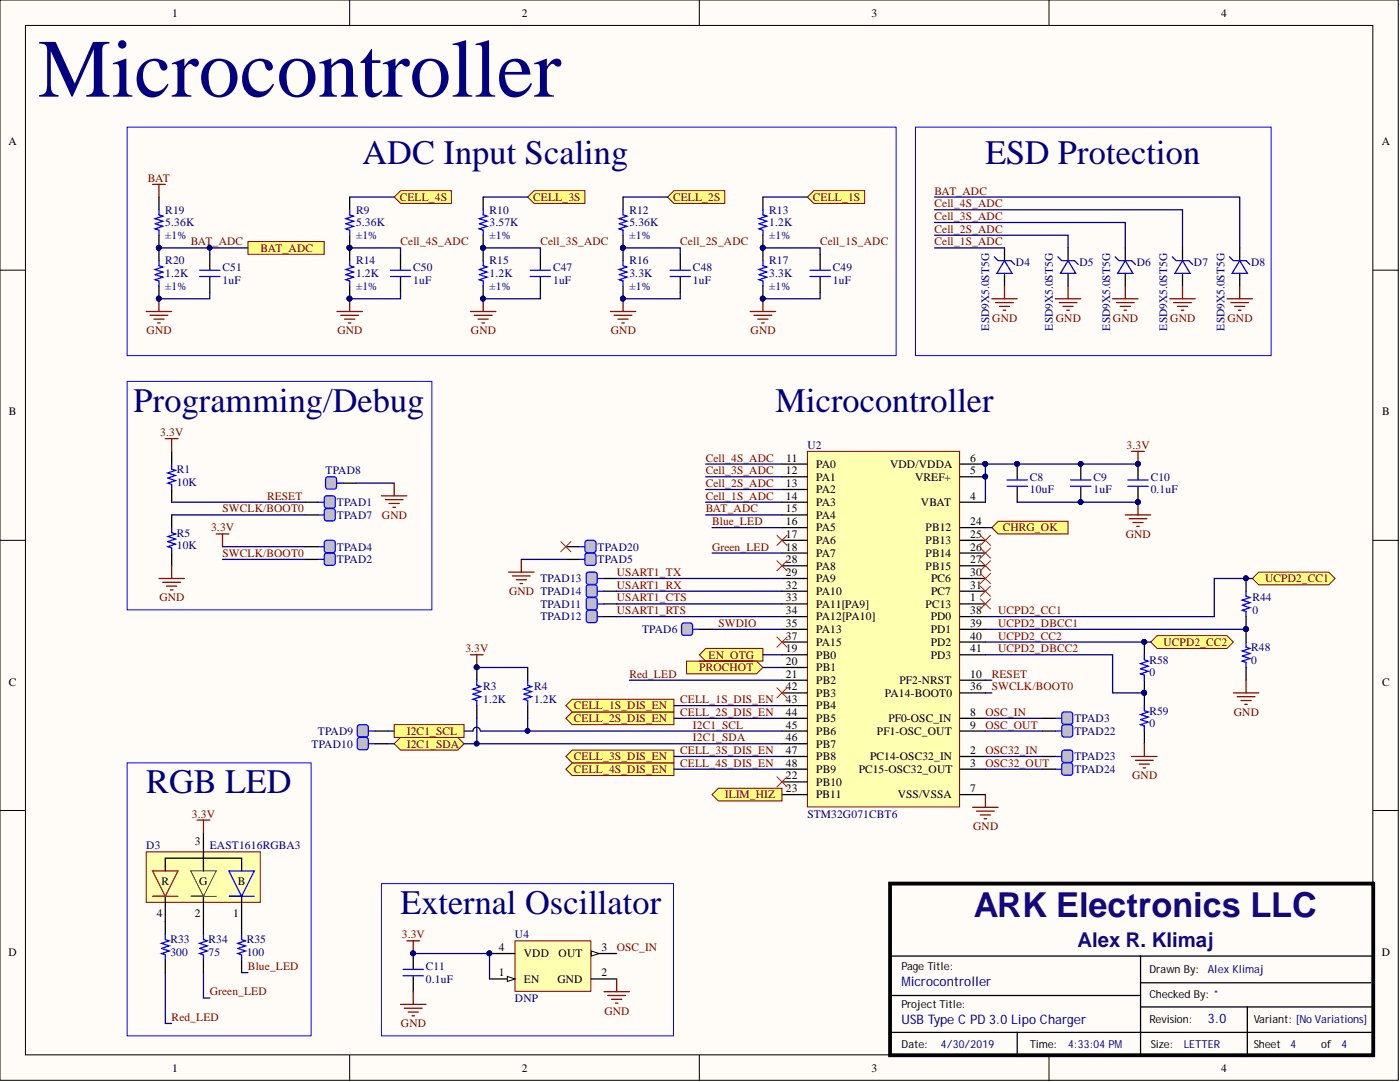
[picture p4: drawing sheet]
<svg xmlns="http://www.w3.org/2000/svg" width="279mm" height="216mm" viewBox="0 0 279 216" stroke-linecap="round" stroke-linejoin="round" font-family="sans-serif">
<defs><g id="words">
<text font-size="16.5" fill="#000080" x="7.6" y="19.3">Microcontroller</text>
<g font-size="6.8" fill="#000080">
<text x="72.3" y="32.7">ADC Input Scaling</text>
<text x="196.7" y="32.7">ESD Protection</text>
<text x="26.6" y="82.2">Programming/Debug</text>
<text x="154.8" y="82.2">Microcontroller</text>
<text x="29.2" y="158.3">RGB LED</text>
<text x="79.9" y="182.4">External Oscillator</text>
</g>
<text font-size="6.8" fill="#11037f" x="194.4" y="183">ARK Electronics LLC</text>
<text font-size="4.1" fill="#11037f" x="215" y="188.9">Alex R. Klimaj</text>
<g font-size="2.6" fill="#000080">
<text x="179.9" y="196.8">Microcontroller</text>
<text x="179.9" y="204.4">USBType CPD3.0LipoCharger</text>
<text x="241.1" y="204.1">3.0</text>
</g>
<g font-size="2.3">
<text x="34.3" y="3.3">1</text>
<text x="104.1" y="3.3">2</text>
<text x="173.9" y="3.3">3</text>
<text x="243.7" y="3.3">4</text>
<text x="1.7" y="29">A</text>
<text x="275.7" y="29">A</text>
<text x="1.8" y="82.9">B</text>
<text x="275.8" y="82.9">B</text>
<text x="156.8" y="94.6">12</text>
<text x="156.9" y="92.1">11</text>
<text x="162.9" y="93.4">PA0</text>
<text x="162.9" y="95.9">PA1</text>
<text x="177.6" y="93.4">VDD/VDDA</text>
<text x="182.6" y="95.9">VREF+</text>
<text x="193.6" y="94.6">5</text>
<text x="193.6" y="92.1">6</text>
<text x="156.8" y="97.2">13</text>
<text x="156.8" y="99.7">14</text>
<text x="162.9" y="98.4">PA2</text>
<text x="162.9" y="101">PA3</text>
<text x="183.8" y="101">VBAT</text>
<text x="193.6" y="99.7">4</text>
<text x="156.8" y="102.2">15</text>
<text x="156.8" y="104.8">16</text>
<text x="156.8" y="107.3">17</text>
<text x="162.9" y="103.5">PA4</text>
<text x="162.9" y="106">PA5</text>
<text x="184.7" y="106">PB12</text>
<text x="193.6" y="104.8">24</text>
<text x="193.6" y="107.3">25</text>
<text x="156.8" y="109.8">18</text>
<text x="156.8" y="112.4">28</text>
<text x="162.9" y="108.6">PA6</text>
<text x="162.9" y="111.1">PA7</text>
<text x="162.9" y="113.7">PA8</text>
<text x="184.7" y="108.6">PB13</text>
<text x="184.7" y="111.1">PB14</text>
<text x="184.7" y="113.7">PB15</text>
<text x="193.6" y="109.8">26</text>
<text x="193.6" y="112.4">27</text>
<text x="156.8" y="114.9">29</text>
<text x="156.8" y="117.5">32</text>
<text x="156.8" y="120">33</text>
<text x="162.9" y="116.2">PA9</text>
<text x="162.9" y="118.7">PA10</text>
<text x="185.8" y="116.2">PC6</text>
<text x="185.8" y="118.7">PC7</text>
<text x="193.6" y="120">1</text>
<text x="193.6" y="114.9">30</text>
<text x="193.6" y="117.5">31</text>
<text x="156.8" y="122.5">34</text>
<text x="156.8" y="125.1">35</text>
<text x="162.9" y="121.3">PA11[PA9]</text>
<text x="162.9" y="123.8">PA12[PA10]</text>
<text x="184.7" y="121.3">PC13</text>
<text x="185.8" y="123.8">PD0</text>
<text x="193.6" y="122.5">38</text>
<text x="193.6" y="125.1">39</text>
<text x="156.8" y="130.1">19</text>
<text x="156.8" y="127.6">37</text>
<text x="162.9" y="131.4">PB0</text>
<text x="162.9" y="126.3">PA13</text>
<text x="162.9" y="128.9">PA15</text>
<text x="185.8" y="126.3">PD1</text>
<text x="185.8" y="128.9">PD2</text>
<text x="185.8" y="131.4">PD3</text>
<text x="193.6" y="127.6">40</text>
<text x="193.6" y="130.1">41</text>
<text x="1.8" y="136.8">C</text>
<text x="156.8" y="132.7">20</text>
<text x="156.8" y="135.2">21</text>
<text x="156.8" y="137.8">42</text>
<text x="162.9" y="133.9">PB1</text>
<text x="162.9" y="136.5">PB2</text>
<text x="179.5" y="136.5">PF2-NRST</text>
<text x="193.6" y="135.2">10</text>
<text x="193.6" y="137.8">36</text>
<text x="275.8" y="136.8">C</text>
<text x="156.8" y="140.3">43</text>
<text x="156.8" y="142.8">44</text>
<text x="162.9" y="139">PB3</text>
<text x="162.9" y="141.6">PB4</text>
<text x="176.6" y="139">PA14-BOOT0</text>
<text x="193.6" y="142.8">8</text>
<text x="156.8" y="145.4">45</text>
<text x="156.8" y="147.9">46</text>
<text x="162.9" y="144.1">PB5</text>
<text x="162.9" y="146.6">PB6</text>
<text x="162.9" y="149.2">PB7</text>
<text x="175" y="146.6">PF1-OSC_OUT</text>
<text x="177.3" y="144.1">PF0-OSC_IN</text>
<text x="193.6" y="145.4">9</text>
<text x="156.8" y="155.5">22</text>
<text x="156.8" y="150.4">47</text>
<text x="156.8" y="153">48</text>
<text x="162.9" y="151.7">PB8</text>
<text x="162.9" y="154.2">PB9</text>
<text x="171.4" y="154.2">PC15-OSC32_OUT</text>
<text x="173.7" y="151.7">PC14-OSC32_IN</text>
<text x="193.6" y="150.4">2</text>
<text x="193.6" y="153">3</text>
<text x="156.8" y="158">23</text>
<text x="162.9" y="156.8">PB10</text>
<text x="162.9" y="159.3">PB11</text>
<text x="179.2" y="159.3">VSS/VSSA</text>
<text x="193.6" y="158">7</text>
<text x="38.9" y="168.7">3</text>
<text x="32.2" y="176.6">R</text>
<text x="39.8" y="176.6">G</text>
<text x="47.5" y="176.6">B</text>
<text x="31.3" y="182.9">4</text>
<text x="38.9" y="182.9">2</text>
<text x="46.5" y="182.9">1</text>
<text x="1.7" y="190.7">D</text>
<text x="99.6" y="189.8">4</text>
<text x="104.5" y="191">VDD</text>
<text x="111.5" y="191">OUT</text>
<text x="120" y="189.8">3</text>
<text x="275.7" y="190.7">D</text>
<text x="99.6" y="194.8">1</text>
<text x="104.5" y="196.1">EN</text>
<text x="111.2" y="196.1">GND</text>
<text x="120" y="194.8">2</text>
<text x="34.3" y="213.9">1</text>
<text x="104.1" y="213.9">2</text>
<text x="173.9" y="213.9">3</text>
<text x="243.7" y="213.9">4</text>
</g>
<g font-size="2.3" fill="#800000">
<text x="29.5" y="36.3">BAT</text>
<text x="79.8" y="40.1">CELL_4S</text>
<text x="106.4" y="40.1">CELL_3S</text>
<text x="134.3" y="40.1">CELL_2S</text>
<text x="162.2" y="40.1">CELL_1S</text>
<text x="186.5" y="41.4">Cell_4S_ADC</text>
<text x="186.5" y="38.8">BAT_ADC</text>
<text x="186.5" y="43.9">Cell_3S_ADC</text>
<text x="186.5" y="46.4">Cell_2S_ADC</text>
<text x="38.1" y="49">BAT_ADC</text>
<text x="52" y="50.2">BAT_ADC</text>
<text x="79.9" y="49">Cell_4S_ADC</text>
<text x="107.8" y="49">Cell_3S_ADC</text>
<text x="135.8" y="49">Cell_2S_ADC</text>
<text x="163.7" y="49">Cell_1S_ADC</text>
<text x="186.5" y="49">Cell_1S_ADC</text>
<text x="198" y="64.2">GND</text>
<text x="210.7" y="64.2">GND</text>
<text x="222.1" y="64.2">GND</text>
<text x="233.5" y="64.2">GND</text>
<text x="245" y="64.2">GND</text>
<text x="29.3" y="66.7">GND</text>
<text x="67.3" y="66.7">GND</text>
<text x="94" y="66.7">GND</text>
<text x="121.9" y="66.7">GND</text>
<text x="149.8" y="66.7">GND</text>
<text x="32" y="87">3.3V</text>
<text x="224.8" y="89.6">3.3V</text>
<text x="140.8" y="92.1">Cell_4S_ADC</text>
<text x="140.8" y="94.6">Cell_3S_ADC</text>
<text x="53.3" y="99.7">RESET</text>
<text x="140.8" y="97.2">Cell_2S_ADC</text>
<text x="140.8" y="99.7">Cell_1S_ADC</text>
<text x="42.1" y="106">3.3V</text>
<text x="44.4" y="102.2">SWCLK/BOOT0</text>
<text x="76.2" y="103.5">GND</text>
<text x="140.8" y="102.2">BAT_ADC</text>
<text x="142.1" y="104.8">Blue_LED</text>
<text x="200.1" y="106">CHRG_OK</text>
<text x="224.7" y="107.3">GND</text>
<text x="44.4" y="111.1">SWCLK/BOOT0</text>
<text x="142.1" y="109.8">Green_LED</text>
<text x="31.8" y="120">GND</text>
<text x="101.6" y="118.7">GND TPAD14</text>
<text x="123.1" y="114.9">USART1_TX</text>
<text x="123.1" y="117.5">USART1_RX</text>
<text x="123.1" y="120">USART1_CTS</text>
<text x="252.5" y="116.2">UCPD2_CC1</text>
<text x="123.1" y="122.5">USART1_RTS</text>
<text x="143.4" y="125.1">SWDIO</text>
<text x="199.2" y="125.1">UCPD2_DBCC1</text>
<text x="199.2" y="122.5">UCPD2_CC1</text>
<text x="92.9" y="130.1">3.3V</text>
<text x="141.4" y="131.4">EN_OTG</text>
<text x="199.2" y="130.1">UCPD2_DBCC2</text>
<text x="199.2" y="127.6">UCPD2_CC2</text>
<text x="232.2" y="128.9">UCPD2_CC2</text>
<text x="125.6" y="135.2">Red_LED</text>
<text x="139.6" y="133.9">PROCHOT</text>
<text x="197.9" y="135.2">RESET</text>
<text x="197.9" y="137.8">SWCLK/BOOT0</text>
<text x="114.5" y="141.6">CELL_1S_DIS_EN</text>
<text x="135.8" y="142.8">CELL_2S_DIS_EN</text>
<text x="135.8" y="140.3">CELL_1S_DIS_EN</text>
<text x="196.7" y="142.8">OSC_IN</text>
<text x="246.2" y="142.8">GND</text>
<text x="81.2" y="146.6">I2C1_SCL</text>
<text x="81.2" y="149.2">I2C1_SDA</text>
<text x="114.5" y="144.1">CELL_2S_DIS_EN</text>
<text x="138.3" y="145.4">I2C1_SCL</text>
<text x="138.3" y="147.9">I2C1_SDA</text>
<text x="196.7" y="145.4">OSC_OUT</text>
<text x="114.5" y="154.2">CELL_4S_DIS_EN</text>
<text x="114.5" y="151.7">CELL_3S_DIS_EN</text>
<text x="135.8" y="153">CELL_4S_DIS_EN</text>
<text x="135.8" y="150.4">CELL_3S_DIS_EN</text>
<text x="196.7" y="150.4">OSC32_IN</text>
<text x="196.7" y="153">OSC32_OUT</text>
<text x="225.9" y="155.5">GND</text>
<text x="144.6" y="159.3">ILIM_HIZ</text>
<text x="38.3" y="163.1">3.3V</text>
<text x="194.2" y="165.7">GND</text>
<text x="80.2" y="187.2">3.3V</text>
<text x="123.1" y="189.8">OSC_IN</text>
<text x="49.5" y="193.6">Blue_LED</text>
<text x="34.3" y="203.7">Red_LED</text>
<text x="41.9" y="198.6">Green_LED</text>
<text x="120.6" y="202.4">GND</text>
<text x="80" y="205">GND</text>
</g>
<g font-size="2.3" fill="#000080">
<text x="33" y="45.2">5.36K</text>
<text x="33" y="47.7">±1%</text>
<text x="33" y="42.6">R19</text>
<text x="71.1" y="45.2">5.36K</text>
<text x="71.1" y="47.7">±1%</text>
<text x="71.1" y="42.6">R9</text>
<text x="97.7" y="45.2">3.57K</text>
<text x="97.7" y="47.7">±1%</text>
<text x="97.7" y="42.6">R10</text>
<text x="125.6" y="45.2">5.36K</text>
<text x="125.6" y="47.7">±1%</text>
<text x="125.6" y="42.6">R12</text>
<text x="153.5" y="45.2">1.2K</text>
<text x="153.5" y="47.7">±1%</text>
<text x="153.5" y="42.6">R13</text>
<text x="33" y="52.8">R20</text>
<text x="71.1" y="52.8">R14</text>
<text x="97.7" y="52.8">R15</text>
<text x="125.6" y="52.8">R16</text>
<text x="153.5" y="52.8">R17</text>
<text x="202.8" y="53">D4</text>
<text x="215.4" y="53">D5</text>
<text x="226.9" y="53">D6</text>
<text x="238.3" y="53">D7</text>
<text x="249.7" y="53">D8</text>
<text x="33" y="55.3">1.2K</text>
<text x="33" y="57.8">±1%</text>
<text x="44.4" y="56.6">1uF</text>
<text x="44.4" y="54">C51</text>
<text x="71.1" y="55.3">1.2K</text>
<text x="71.1" y="57.8">±1%</text>
<text x="82.5" y="56.6">1uF</text>
<text x="82.5" y="54">C50</text>
<text x="97.7" y="55.3">1.2K</text>
<text x="97.7" y="57.8">±1%</text>
<text x="110.4" y="56.6">1uF</text>
<text x="110.4" y="54">C47</text>
<text x="125.6" y="55.3">3.3K</text>
<text x="125.6" y="57.8">±1%</text>
<text x="138.3" y="56.6">1uF</text>
<text x="138.3" y="54">C48</text>
<text x="153.5" y="55.3">3.3K</text>
<text x="153.5" y="57.8">±1%</text>
<text x="166.2" y="56.6">1uF</text>
<text x="166.2" y="54">C49</text>
<text x="197.4" y="66" transform="rotate(-90 197.4 66)">ESD9X5.0ST5G</text>
<text x="210.1" y="66" transform="rotate(-90 210.1 66)">ESD9X5.0ST5G</text>
<text x="221.5" y="66" transform="rotate(-90 221.5 66)">ESD9X5.0ST5G</text>
<text x="232.9" y="66" transform="rotate(-90 232.9 66)">ESD9X5.0ST5G</text>
<text x="244.4" y="66" transform="rotate(-90 244.4 66)">ESD9X5.0ST5G</text>
<text x="161.1" y="89.6">U2</text>
<text x="35.3" y="94.4">R1</text>
<text x="65" y="94.6">TPAD8</text>
<text x="205.5" y="95.9">C8</text>
<text x="218.2" y="95.9">C9</text>
<text x="229.7" y="95.9">C10</text>
<text x="35.3" y="96.9">10K</text>
<text x="67.2" y="101">TPAD1</text>
<text x="205.5" y="98.4">10uF</text>
<text x="218.2" y="98.4">1uF</text>
<text x="229.7" y="98.4">0.1uF</text>
<text x="35.3" y="107.1">R5</text>
<text x="67.2" y="103.5">TPAD7</text>
<text x="35.3" y="109.6">10K</text>
<text x="67.2" y="109.8">TPAD4</text>
<text x="67.2" y="112.4">TPAD2</text>
<text x="119.3" y="112.4">TPAD5</text>
<text x="119.3" y="109.8">TPAD20</text>
<text x="107.8" y="116.2">TPAD13</text>
<text x="250" y="120">R44</text>
<text x="107.8" y="121.3">TPAD11</text>
<text x="107.8" y="123.8">TPAD12</text>
<text x="250" y="122.5">0</text>
<text x="128.1" y="126.3">TPAD6</text>
<text x="249.7" y="129.9">R48</text>
<text x="96.4" y="137.8">R3</text>
<text x="106.6" y="137.8">R4</text>
<text x="229.4" y="135">0</text>
<text x="229.4" y="132.4">R58</text>
<text x="249.7" y="132.4">0</text>
<text x="96.4" y="140.3">1.2K</text>
<text x="106.6" y="140.3">1.2K</text>
<text x="229.4" y="142.6">R59</text>
<text x="62.2" y="149.2">TPAD10</text>
<text x="63.4" y="146.6">TPAD9</text>
<text x="214.4" y="144.1">TPAD3</text>
<text x="214.4" y="146.6">TPAD22</text>
<text x="229.4" y="145.1">0</text>
<text x="214.4" y="151.7">TPAD23</text>
<text x="214.4" y="154.2">TPAD24</text>
<text x="161.1" y="163.1">STM32G071CBT6</text>
<text x="29.2" y="169.5">D3</text>
<text x="41.9" y="169.5">EAST1616RGBA3</text>
<text x="34" y="190.8">300</text>
<text x="34" y="188.2">R33</text>
<text x="41.6" y="190.8">75</text>
<text x="41.6" y="188.2">R34</text>
<text x="49.2" y="190.8">100</text>
<text x="49.2" y="188.2">R35</text>
<text x="102.8" y="187.2">U4</text>
<text x="85" y="196.1">0.1uF</text>
<text x="85" y="193.6">C11</text>
<text x="102.8" y="199.9">DNP</text>
</g>
<g font-size="2.2">
<text x="179.9" y="193.6">Page Title:</text>
<text x="229.4" y="194.1">Drawn By:</text>
<text x="179.9" y="201.2">ProjectTitle:</text>
<text x="229.4" y="199.1">Checked By: *</text>
<text x="179.9" y="209">Date:</text>
<text x="205.5" y="209">Time:</text>
<text x="229.4" y="204.2">Revision:</text>
<text x="229.7" y="209">Size:</text>
<text x="250.2" y="209">Sheet</text>
<text x="250.2" y="204.2">Variant: [No Variations]</text>
<text x="263.7" y="209">of</text>
</g>
<g font-size="2.2" fill="#000080">
<text x="241.1" y="194.1">Alex Klimaj</text>
<text x="187.8" y="209">4/30/2019</text>
<text x="213.2" y="209">4:33:04PM</text>
<text x="236.2" y="209">LETTER</text>
<text x="257.6" y="209">4</text>
<text x="267.7" y="209">4</text>
</g>
</g></defs>
<g fill="#fffcf8" stroke="#000" stroke-width=".2">
<path d="M0 0h279.1v215.6h-279.1z"/>
<path d="M5.1 5.1h268.9v205.4h-268.9z"/>
</g>
<path d="M69.8 0v5.1M139.6 0v5.1M209.3 0v5.1M0 53.9h5.1M274.1 53.9h5M0 107.8h5.1M274.1 107.8h5M0 161.7h5.1M274.1 161.7h5M69.8 210.6v5M139.6 210.6v5M209.3 210.6v5" fill="none" stroke="#000" stroke-width=".2"/>
<path d="M177.6 176.3h96.5v34.3h-96.5z" fill="none" stroke="#000" stroke-width=".76"/>
<g fill="none" stroke="#000" stroke-width=".25">
<path d="M34.3 90.1v2.5M34.3 97.7v2.5M203 92.6v3M203 97.2v3M215.7 92.6v3M215.7 97.2v3M227.1 92.6v3M227.1 97.2v3M177.9 190.8h95.9M177.9 198.6h49.7M227.6 190.8v19.8M227.6 196.1h46"/>
<path d="M177.4 206h96.4M203 206v4.8M227.7 200.9h46.4M248.9 200.9v9.9"/>
</g>
<g fill="#000080" stroke="#000080" stroke-width=".2">
<circle cx="203" cy="92.6" r=".47"/>
<circle cx="215.7" cy="100.2" r=".47"/>
<circle cx="215.7" cy="92.6" r=".47"/>
<circle cx="227.1" cy="100.2" r=".47"/>
<circle cx="227.1" cy="92.6" r=".47"/>
</g>
<path d="M34.3 92.6v1l.7 .3-1.5 .5 1.5 .5-1.5 .5 1.5 .5-1.5 .5 .8 .3v1M201 95.8h4M201 97h4M213.7 95.8h4M213.7 97h4M225.1 95.8h4M225.1 97h4" fill="none" stroke="#00f" stroke-width=".25"/>
<g fill="none" stroke="#800000" stroke-width=".25">
<path d="M33 87.5h2.5M34.3 87.5v2.6M225.8 90.1h2.6M227.1 90.1v2.5M224.6 102.7h5.1M225.3 103.5h3.6M226.1 104.3h2M226.9 105h.5M227.1 100.2v2.5M196.7 158.6v2.5M194.1 161.1h5.1M194.9 161.9h3.5"/>
<path d="M195.6 162.6h2.1M196.4 163.4h.5"/>
</g>
<g fill="#ffff80" stroke="#800000" stroke-width=".2">
<path d="M78.7 144.6h13.9v2.5h-13.9z" fill-rule="evenodd"/>
<path d="M78.7 148.4l1.2-1.3h11.5l1.2 1.3-1.2 1.3h-11.5z" fill-rule="evenodd"/>
</g>
<path d="M93.9 130.7h2.5M95.2 130.7v2.5" fill="none" stroke="#800000" stroke-width=".25"/>
<circle cx="95.1" cy="133.1" r=".47" fill="#000080" stroke="#000080" stroke-width=".2"/>
<path d="M210.6 143.3h1.3" fill="none" stroke="#00f" stroke-width=".25"/>
<path d="M208.1 143.3h2.5" fill="none" stroke="#000" stroke-width=".25"/>
<path d="M212 142.3l.4-.2h1.2l.4 .2 .1 1.7-.3 .5h-1.4l-.4-.2z" fill="#c0c0c0" stroke="#00f" stroke-width=".25"/>
<path d="M63.4 100.2h1.3" fill="none" stroke="#00f" stroke-width=".25"/>
<path d="M60.9 100.2h2.5" fill="none" stroke="#000" stroke-width=".25"/>
<path d="M64.8 99.2l.4-.3h1.2l.4 .3 .1 1.7-.2 .4-1.5 .1-.4-.3z" fill="#c0c0c0" stroke="#00f" stroke-width=".25"/>
<path d="M34.3 102.7v2.6M34.3 110.4v2.5M139.6 125.6h2.5" fill="none" stroke="#000" stroke-width=".25"/>
<path d="M34.3 105.3v1l.7 .3-1.5 .5 1.5 .5-1.5 .5 1.5 .5-1.5 .5 .8 .2v1.1M138.3 125.6h1.3" fill="none" stroke="#00f" stroke-width=".25"/>
<path d="M31.7 115.4h5.1M32.5 116.2h3.5M33.2 117h2.1M34 117.7h.5M34.3 112.9v2.5" fill="none" stroke="#800000" stroke-width=".25"/>
<path d="M136.1 124.6l.4-.3h1.2l.5 .3v1.7l-.2 .4-1.5 .1-.4-.3z" fill="#c0c0c0" stroke="#00f" stroke-width=".25"/>
<path d="M63.4 102.7h1.3" fill="none" stroke="#00f" stroke-width=".25"/>
<path d="M60.9 102.7h2.5" fill="none" stroke="#000" stroke-width=".25"/>
<path d="M64.8 101.7l.4-.2h1.2l.4 .2 .1 1.7-.2 .5h-1.5l-.4-.2z" fill="#c0c0c0" stroke="#00f" stroke-width=".25"/>
<path d="M63.4 109.1h1.3" fill="none" stroke="#00f" stroke-width=".25"/>
<path d="M60.9 109.1h2.5" fill="none" stroke="#000" stroke-width=".25"/>
<path d="M64.8 108.1l.4-.3h1.2l.4 .3 .1 1.7-.2 .4-1.5 .1-.4-.3z" fill="#c0c0c0" stroke="#00f" stroke-width=".25"/>
<path d="M43.1 106.6h2.6M44.4 106.6v2.5" fill="none" stroke="#800000" stroke-width=".25"/>
<path d="M73.6 145.9h1.3" fill="none" stroke="#00f" stroke-width=".25"/>
<path d="M74.9 145.9h2.5" fill="none" stroke="#000" stroke-width=".25"/>
<path d="M71.4 144.9l.4-.3h1.2l.4 .3 .1 1.7-.2 .4-1.5 .1-.4-.3z" fill="#c0c0c0" stroke="#00f" stroke-width=".25"/>
<path d="M73.6 148.4h1.3" fill="none" stroke="#00f" stroke-width=".25"/>
<path d="M74.9 148.4h2.5" fill="none" stroke="#000" stroke-width=".25"/>
<path d="M71.4 147.4l.4-.3h1.2l.4 .3 .1 1.7-.2 .4-1.5 .1-.4-.3z" fill="#c0c0c0" stroke="#00f" stroke-width=".25"/>
<path d="M102.8 187.7h15.1v10.1h-15.1z" fill="#ffffb0" stroke="#800000" stroke-width=".2"/>
<path d="M97.7 195.3h5.1" fill="none" stroke="#000" stroke-width=".25"/>
<path d="M101.2 194.8l1.6 .5-1.6 .5z" fill="#fffcf8"/>
<path d="M101.2 194.8l1.6 .5-1.6 .5z" fill="none" stroke="#000" stroke-width=".2"/>
<path d="M118 195.3h5.1M118 190.3h5.1" fill="none" stroke="#000" stroke-width=".25"/>
<path d="M118 189.8l1.5 .5-1.5 .5z" fill="#fffcf8"/>
<path d="M118 189.8l1.5 .5-1.5 .5z" fill="none" stroke="#000" stroke-width=".2"/>
<path d="M68.5 96.4h2.6M82.5 190.3v3M82.5 194.8v3.1M97.7 190.3h5.1" fill="none" stroke="#000" stroke-width=".25"/>
<g fill="#000080" stroke="#000080" stroke-width=".2">
<circle cx="97.7" cy="190.2" r=".47"/>
<circle cx="82.4" cy="190.2" r=".47"/>
</g>
<path d="M81.2 187.7h2.5M82.5 187.7v2.6M82.5 197.9v2.5M120.5 197.9h5.1M121.3 198.6h3.5M122.1 199.4h2M123.1 195.3v2.6M79.9 200.4h5.1M80.7 201.2h3.5M81.5 201.9h2M82.2 202.7h.5M122.8 200.2h.5" fill="none" stroke="#800000" stroke-width=".25"/>
<path d="M67.2 96.4h1.3M80.4 193.4h4.1M80.4 194.7h4.1" fill="none" stroke="#00f" stroke-width=".25"/>
<path d="M65 95.4l.5-.3h1.2l.4 .3 .1 1.7-.3 .4-1.4 .1-.5-.3z" fill="#c0c0c0" stroke="#00f" stroke-width=".25"/>
<path d="M76.1 98.9h5.1M76.9 99.7h3.5M78.7 96.4v2.5M77.6 100.5h2.1M78.4 101.2h.5" fill="none" stroke="#800000" stroke-width=".25"/>
<g fill="#ffff80" stroke="#800000" stroke-width=".2">
<path d="M139.6 130.7l1.2-1.3h11.5v2.5h-11.5z" fill-rule="evenodd"/>
<path d="M197.9 105.3l1.3-1.3h14v2.6h-14z" fill-rule="evenodd"/>
</g>
<path d="M69.8 39.3v2.6M69.8 46.9v2.6" fill="none" stroke="#000" stroke-width=".25"/>
<g fill="#000080" stroke="#000080" stroke-width=".2">
<circle cx="69.7" cy="49.4" r=".47"/>
<circle cx="69.7" cy="59.6" r=".47"/>
</g>
<path d="M69.8 41.9v1l.7 .2-1.5 .5 1.5 .5-1.5 .6 1.5 .5-1.5 .5 .8 .2v1" fill="none" stroke="#00f" stroke-width=".25"/>
<path d="M69.8 59.6v2.6M67.2 62.2h5.1M68 62.9h3.6M68.8 63.7h2M69.5 64.4h.5" fill="none" stroke="#800000" stroke-width=".25"/>
<g fill="#ffff80" stroke="#800000" stroke-width=".2">
<path d="M78.7 39.3l1.2-1.2h10.2v2.5h-10.2z" fill-rule="evenodd"/>
<path d="M105.3 39.3l1.3-1.2h10.1v2.5h-10.1z" fill-rule="evenodd"/>
<path d="M133.2 39.3l1.3-1.2h10.1v2.5h-10.1z" fill-rule="evenodd"/>
<path d="M161.1 39.3l1.3-1.2h10.2v2.5h-10.2z" fill-rule="evenodd"/>
</g>
<g fill="none" stroke="#800000" stroke-width=".25">
<path d="M96.4 59.6v2.6M124.3 59.6v2.6M152.3 59.6v2.6M93.9 62.2h5.1M94.7 62.9h3.5M95.4 63.7h2M96.2 64.4h.5M121.8 62.2h5.1M122.6 62.9h3.5M123.3 63.7h2.1M124.1 64.4h.5M149.7 62.2h5.1"/>
<path d="M150.5 62.9h3.5M151.2 63.7h2.1M152 64.4h.5"/>
</g>
<g fill="#000080" stroke="#000080" stroke-width=".2">
<circle cx="96.4" cy="59.6" r=".47"/>
<circle cx="96.4" cy="49.4" r=".47"/>
<circle cx="69.7" cy="49.4" r=".47"/>
<circle cx="69.7" cy="59.6" r=".47"/>
<circle cx="124.3" cy="49.4" r=".47"/>
<circle cx="124.3" cy="59.6" r=".47"/>
<circle cx="152.2" cy="49.4" r=".47"/>
<circle cx="152.2" cy="59.6" r=".47"/>
</g>
<path d="M152.3 39.3v2.6M69.8 49.5v2.5M69.8 57.1v2.5M96.4 49.5v2.5M96.4 57.1v2.5M124.3 49.5v2.5M124.3 57.1v2.5M152.3 46.9v5.1M152.3 57.1v2.5M120.5 115.4h2.6" fill="none" stroke="#000" stroke-width=".25"/>
<path d="M69.8 52v1l.7 .3-1.5 .5 1.5 .5-1.5 .5 1.5 .5-1.5 .5 .8 .3v1M96.4 52v1l.8 .3-1.5 .5 1.5 .5-1.5 .5 1.5 .5-1.5 .5 .7 .3v1M124.3 52v1l.8 .3-1.5 .5 1.5 .5-1.5 .5 1.5 .5-1.5 .5 .7 .3v1M152.3 41.9v1l.7 .2-1.5 .5 1.5 .5-1.5 .6 1.5 .5-1.5 .5 .8 .2v1M152.3 52v1l.7 .3-1.5 .5 1.5 .5-1.5 .5 1.5 .5-1.5 .5 .8 .3v1M119.3 115.4h1.2" fill="none" stroke="#00f" stroke-width=".25"/>
<path d="M117.1 114.4l.4-.2h1.2l.4 .2 .1 1.7-.3 .5h-1.4l-.4-.2z" fill="#c0c0c0" stroke="#00f" stroke-width=".25"/>
<path d="M119.3 118h1.2" fill="none" stroke="#00f" stroke-width=".25"/>
<path d="M120.5 118h2.6" fill="none" stroke="#000" stroke-width=".25"/>
<path d="M117.1 116.9l.4-.2h1.2l.4 .2 .1 1.8-.3 .4-1.4 .1-.4-.3z" fill="#c0c0c0" stroke="#00f" stroke-width=".25"/>
<path d="M119.3 120.5h1.2" fill="none" stroke="#00f" stroke-width=".25"/>
<path d="M120.5 120.5h2.6" fill="none" stroke="#000" stroke-width=".25"/>
<path d="M117.1 119.5l.4-.3h1.2l.4 .3 .1 1.7-.3 .4-1.4 .1-.4-.3z" fill="#c0c0c0" stroke="#00f" stroke-width=".25"/>
<path d="M119.3 123h1.2" fill="none" stroke="#00f" stroke-width=".25"/>
<path d="M120.5 123h2.6" fill="none" stroke="#000" stroke-width=".25"/>
<path d="M117.1 122l.4-.2h1.2l.4 .2 .1 1.7-.3 .5h-1.4l-.4-.2z" fill="#c0c0c0" stroke="#00f" stroke-width=".25"/>
<path d="M25.4 25.4h153.4v45.6h-153.4zM76.1 176.3h58.3v30.4h-58.3z" fill="none" stroke="#00f" stroke-width=".2"/>
<path d="M29.2 170h22.7v10h-22.7z" fill="#ffffb0" stroke="#800000" stroke-width=".2"/>
<path d="M33 173.8v-2.6h7.6v2.6M33 178.9v7.6M40.6 166.2v5h7.6v2.6M40.6 178.9v7.6M48.2 178.9v5M33 191.5v2.6M40.6 191.5v2.6" fill="none" stroke="#000" stroke-width=".25"/>
<path d="M48.2 178.9l-2.5-5.1h5.1l-2.6 5.1h-2.5h5.1M33 186.5v1l.7 .2-1.5 .5 1.5 .5-1.5 .6 1.5 .5-1.5 .5 .8 .2v1M40.6 186.5v1l.8 .2-1.6 .5 1.6 .5-1.6 .6 1.6 .5-1.6 .5 .8 .2v1" fill="none" stroke="#00f" stroke-width=".25"/>
<path d="M40.6 178.9l-2.5-5.1h5l-2.5 5.1h-2.5h5" fill="none" stroke="#0f0" stroke-width=".25"/>
<path d="M33 178.9l-2.5-5.1h5l-2.5 5.1h-2.5h5" fill="none" stroke="#f00" stroke-width=".25"/>
<path d="M39.3 163.6h2.6M40.6 163.6v2.6" fill="none" stroke="#800000" stroke-width=".25"/>
<path d="M25.4 152.2h36.7v54.5h-36.7z" fill="none" stroke="#00f" stroke-width=".2"/>
<g fill="#ffff80" stroke="#800000" stroke-width=".2">
<path d="M112.9 153.5l1.3-1.3h20.3v2.6h-20.3z" fill-rule="evenodd"/>
<path d="M112.9 150.9l1.3-1.2h20.3v2.5h-20.3z" fill-rule="evenodd"/>
<path d="M112.9 143.3l1.3-1.2h20.3v2.5h-20.3z" fill-rule="evenodd"/>
<path d="M112.9 140.8l1.3-1.3h20.3v2.6h-20.3z" fill-rule="evenodd"/>
<path d="M137 131.9h14l1.3 1.3-1.3 1.3h-14z" fill-rule="evenodd"/>
</g>
<path d="M30.5 36.8h2.5M31.7 36.8v2.5M31.7 59.6v2.6M29.2 62.2h5.1M29.9 62.9h3.6M30.7 63.7h2M31.5 64.4h.5M139.6 131.9h10.6" fill="none" stroke="#800000" stroke-width=".25"/>
<g fill="none" stroke="#000" stroke-width=".25">
<path d="M31.7 39.3v2.6M31.7 46.9v5.1M31.7 57.1v2.5M41.9 50.7v3.1M41.9 55.3v3.1M79.9 50.7v3.1M79.9 55.3v3.1M107.8 50.7v3.1M107.8 55.3v3.1M135.8 50.7v3.1M135.8 55.3v3.1M163.7 50.7v3.1"/>
<path d="M163.7 55.3v3.1M112.9 111.6h2.6"/>
</g>
<g fill="none" stroke="#00f" stroke-width=".25">
<path d="M31.7 41.9v1l.8 .2-1.5 .5 1.5 .5-1.5 .6 1.5 .5-1.5 .5 .7 .2v1M31.7 52v1l.8 .3-1.5 .5 1.5 .5-1.5 .5 1.5 .5-1.5 .5 .7 .3v1M39.8 53.9h4.1M39.8 55.2h4.1M77.9 53.9h4.1M77.9 55.2h4.1M105.8 53.9h4.1M105.8 55.2h4.1M133.7 53.9h4.1M133.7 55.2h4.1M161.6 53.9h4.1M161.6 55.2h4.1"/>
<path d="M115.5 111.6h1.2"/>
</g>
<g fill="#000080" stroke="#000080" stroke-width=".2">
<circle cx="31.7" cy="49.4" r=".47"/>
<circle cx="31.7" cy="59.6" r=".47"/>
</g>
<path d="M116.8 110.6l.4-.2h1.2l.5 .2v1.7l-.2 .4-1.5 .1-.4-.2z" fill="#c0c0c0" stroke="#00f" stroke-width=".25"/>
<path d="M101.5 114.2h5.1M102.3 114.9h3.5M103 115.7h2.1M103.8 116.4h.5M104 111.6v2.6" fill="none" stroke="#800000" stroke-width=".25"/>
<path d="M115.5 109.1h1.2" fill="none" stroke="#00f" stroke-width=".25"/>
<path d="M112.9 109.1h2.6" fill="none" stroke="#000" stroke-width=".25"/>
<path d="M116.8 108.1l.4-.3h1.2l.5 .3v1.7l-.2 .4-1.5 .1-.4-.3z" fill="#c0c0c0" stroke="#00f" stroke-width=".25"/>
<path d="M111.9 108.1l2 2M113.9 108.1l-2 2" fill="none" stroke="#f00" stroke-width=".2"/>
<path d="M161.1 90.1h30.4v70.9h-30.4z" fill="#ffffb0" stroke="#800000" stroke-width=".2"/>
<g fill="none" stroke="#000" stroke-width=".25">
<path d="M156.1 95.1h5M156.1 92.6h5M156.1 97.7h5M191.6 95.1h5.1M191.6 92.6h5.1M156.1 100.2h5M156.1 102.7h5M156.1 105.3h5M156.1 107.8h5M156.1 110.4h5M156.1 112.9h5M156.1 115.4h5"/>
<path d="M156.1 118h5M191.6 100.2h5.1M191.6 105.3h5.1M191.6 107.8h5.1M191.6 110.4h5.1M191.6 112.9h5.1M191.6 115.4h5.1M191.6 118h5.1M156.1 120.5h5M156.1 135.7h5M156.1 130.7h5M156.1 133.2h5"/>
<path d="M156.1 123h5M156.1 125.6h5M156.1 138.3h5M156.1 128.1h5M191.6 120.5h5.1M191.6 135.7h5.1M191.6 130.7h5.1M191.6 123h5.1M191.6 125.6h5.1M191.6 138.3h5.1M191.6 128.1h5.1M156.1 150.9h5"/>
<path d="M156.1 153.5h5M156.1 158.6h5M156.1 143.3h5M156.1 145.9h5M156.1 156h5M156.1 140.8h5M156.1 148.4h5M191.6 150.9h5.1M191.6 153.5h5.1M191.6 158.6h5.1M191.6 143.3h5.1M191.6 145.9h5.1"/>
<path d="M208.1 145.9h2.5"/>
</g>
<g fill="#000080" stroke="#000080" stroke-width=".2">
<circle cx="196.6" cy="95.1" r=".47"/>
<circle cx="196.6" cy="92.6" r=".47"/>
</g>
<path d="M210.6 145.9h1.3" fill="none" stroke="#00f" stroke-width=".25"/>
<path d="M212 144.9l.4-.3h1.2l.4 .3 .1 1.7-.3 .4-1.4 .1-.4-.3z" fill="#c0c0c0" stroke="#00f" stroke-width=".25"/>
<path d="M210.6 150.9h1.3" fill="none" stroke="#00f" stroke-width=".25"/>
<path d="M208.1 150.9h2.5" fill="none" stroke="#000" stroke-width=".25"/>
<path d="M212 149.9l.4-.2h1.2l.4 .2 .1 1.7-.3 .5h-1.4l-.4-.2z" fill="#c0c0c0" stroke="#00f" stroke-width=".25"/>
<path d="M210.6 153.5h1.3" fill="none" stroke="#00f" stroke-width=".25"/>
<path d="M208.1 153.5h2.5" fill="none" stroke="#000" stroke-width=".25"/>
<path d="M212 152.5l.4-.3h1.2l.4 .3 .1 1.7-.3 .4-1.4 .1-.4-.3z" fill="#c0c0c0" stroke="#00f" stroke-width=".25"/>
<path d="M142.1 158.6l1.3-1.3h12.7v2.5h-12.7z" fill-rule="evenodd" fill="#ffff80" stroke="#800000" stroke-width=".2"/>
<g fill="none" stroke="#f00" stroke-width=".2">
<path d="M155 106.8l2.1 2M157.1 106.8l-2.1 2M195.6 114.4l2.1 2M195.6 117l2.1 2M195.6 119.5l2.1 2M197.7 114.4l-2.1 2M197.7 117l-2.1 2M197.7 119.5l-2.1 2M155 127.1l2.1 2M155 137.2l2.1 2.1M157.1 127.1l-2.1 2M157.1 137.2l-2.1 2.1"/>
<path d="M155 155l2.1 2M157.1 155l-2.1 2"/>
</g>
<path d="M63.4 111.6h1.3" fill="none" stroke="#00f" stroke-width=".25"/>
<path d="M60.9 111.6h2.5" fill="none" stroke="#000" stroke-width=".25"/>
<path d="M64.8 110.6l.4-.2h1.2l.4 .2 .1 1.7-.2 .4-1.5 .1-.4-.2z" fill="#c0c0c0" stroke="#00f" stroke-width=".25"/>
<path d="M96.4 39.3v2.6M124.3 39.3v2.6M96.4 46.9v2.6M124.3 46.9v2.6M95.2 133.2v2.5M105.3 133.2v2.5M95.2 140.8v2.5M105.3 140.8v2.5M48.2 183.9v2.6M48.2 191.5v2.6" fill="none" stroke="#000" stroke-width=".25"/>
<path d="M96.4 41.9v1l.8 .2-1.5 .5 1.5 .5-1.5 .6 1.5 .5-1.5 .5 .7 .2v1M124.3 41.9v1l.8 .2-1.5 .5 1.5 .5-1.5 .6 1.5 .5-1.5 .5 .7 .2v1M95.2 135.7v1l.7 .3-1.5 .5 1.5 .5-1.5 .5 1.5 .5-1.5 .5 .8 .3v1M105.3 135.7v1l.8 .3-1.6 .5 1.6 .5-1.6 .5 1.6 .5-1.6 .5 .8 .3v1M48.2 186.5v1l.8 .2-1.5 .5 1.5 .5-1.5 .6 1.5 .5-1.5 .5 .7 .2v1" fill="none" stroke="#00f" stroke-width=".25"/>
<g fill="#000080" stroke="#000080" stroke-width=".2">
<circle cx="124.3" cy="49.4" r=".47"/>
<circle cx="96.4" cy="49.4" r=".47"/>
<circle cx="95.1" cy="133.1" r=".47"/>
</g>
<g fill="#ffff80" stroke="#800000" stroke-width=".2">
<path d="M250 115.4l1.2-1.2h14l1.2 1.2-1.2 1.3h-14z" fill-rule="evenodd"/>
<path d="M229.7 128.1l1.2-1.3h14l1.2 1.3-1.2 1.3h-14z" fill-rule="evenodd"/>
</g>
<path d="M248.7 115.4v2.6M228.4 128.1v2.6M228.4 135.7v5.1M248.7 123v5.1M248.7 133.2v2.5M228.4 145.9v2.5" fill="none" stroke="#000" stroke-width=".25"/>
<g fill="#000080" stroke="#000080" stroke-width=".2">
<circle cx="228.3" cy="128.1" r=".47"/>
<circle cx="228.3" cy="138.2" r=".47"/>
<circle cx="248.6" cy="115.4" r=".47"/>
<circle cx="248.6" cy="125.5" r=".47"/>
</g>
<path d="M248.7 118v1l.7 .2-1.5 .5 1.5 .5-1.5 .6 1.5 .5-1.5 .5 .8 .2v1M228.4 130.7v1l.7 .2-1.5 .5 1.5 .5-1.5 .5 1.5 .5-1.5 .6 .8 .2v1M248.7 128.1v1l.7 .3-1.5 .5 1.5 .5-1.5 .5 1.5 .5-1.5 .5 .8 .3v1M228.4 140.8v1l.7 .3-1.5 .5 1.5 .5-1.5 .5 1.5 .5-1.5 .5 .8 .3v1" fill="none" stroke="#00f" stroke-width=".25"/>
<path d="M155 111.9l2.1 2M157.1 111.9l-2.1 2M195.6 111.9l2.1 2M197.7 111.9l-2.1 2" fill="none" stroke="#f00" stroke-width=".2"/>
<path d="M246.1 138.3h5.1M246.9 139h3.6M247.7 139.8h2M248.7 135.7v2.6M225.8 150.9h5.1M226.6 151.7h3.6M227.4 152.5h2M228.1 153.2h.5M228.4 148.4v2.5M248.4 140.5h.5" fill="none" stroke="#800000" stroke-width=".25"/>
<path d="M49.5 48.2h15.2v2.5h-15.2z" fill-rule="evenodd" fill="#ffff80" stroke="#800000" stroke-width=".2"/>
<path d="M200.5 49.5v2.5M200.5 54.5v2.6M213.2 49.5v2.5M213.2 54.5v2.6M224.6 49.5v2.5M224.6 54.5v2.6M236 49.5v2.5M236 54.5v2.6M247.4 49.5v2.5M247.4 54.5v2.6" fill="none" stroke="#000" stroke-width=".25"/>
<g fill="none" stroke="#0000bf" stroke-width=".25">
<path d="M198.4 51.2l.8 .8h1.3M200.5 52l1.5 2.5h-3.1zM200.5 52h1.2l.8 .8M211.1 51.2l.8 .8h1.3M213.2 52l1.5 2.5h-3.1zM213.2 52h1.2l.8 .8M222.5 51.2l.8 .8h1.3M224.6 52l1.5 2.5h-3zM224.6 52h1.2l.8 .8M234 51.2l.7 .8h1.3M236 52l1.5 2.5h-3zM236 52h1.3l.7 .8"/>
<path d="M245.4 51.2l.7 .8h1.3M247.4 52l1.5 2.5h-3zM247.4 52h1.3l.7 .8"/>
</g>
<g fill="none" stroke="#800000" stroke-width=".25">
<path d="M197.9 59.6h5.1M200.5 57.1v2.5M210.6 59.6h5.1M213.2 57.1v2.5M222 59.6h5.1M224.6 57.1v2.5M233.5 59.6h5M236 57.1v2.5M244.9 59.6h5.1M247.4 57.1v2.5M198.7 60.4h3.5M199.5 61.1h2"/>
<path d="M200.2 61.9h.5M211.4 60.4h3.5M212.1 61.1h2.1M212.9 61.9h.5M222.8 60.4h3.6M223.6 61.1h2M224.3 61.9h.5M234.2 60.4h3.6M235 61.1h2M235.7 61.9h.5M245.6 60.4h3.6M246.4 61.1h2"/>
<path d="M247.2 61.9h.5"/>
</g>
<path d="M195.6 109.3l2.1 2.1M195.6 106.8l2.1 2M197.7 109.3l-2.1 2.1M197.7 106.8l-2.1 2" fill="none" stroke="#f00" stroke-width=".2"/>
<path d="M182.7 25.4h71v45.6h-71zM25.4 76.1h60.8v45.6h-60.8z" fill="none" stroke="#00f" stroke-width=".2"/>
<g fill="none" stroke="#000080" stroke-width=".25">
<path d="M69.8 39.3h8.9M96.4 39.3h8.9M124.3 39.3h8.9M152.3 39.3h8.8M186.5 39.3h60.9v10.2M31.7 49.5h17.8M41.9 58.4v1.2h-10.2M41.9 49.5v1.2M69.8 49.5h10.1v1.2M79.9 58.4v1.2h-10.1M96.4 49.5h11.4v1.2M107.8 58.4v1.2h-11.4"/>
<path d="M124.3 49.5h11.5v1.2M135.8 58.4v1.2h-11.5M152.3 49.5h11.4v1.2M163.7 58.4v1.2h-11.4M186.5 46.9h26.7v2.6M186.5 44.4h38.1v5.1M186.5 41.9h49.5v7.6M186.5 49.5h14M71.1 96.4h7.6M140.8 92.6h15.3M140.8 95.1h15.3M140.8 97.7h15.3"/>
<path d="M227.1 92.6h-30.4v7.6M34.3 102.7h26.6M34.3 100.2h26.6M44.4 109.1h16.5M44.4 111.6h16.5M104 111.6h8.9M123.1 115.4h33M123.1 118h33M140.8 102.7h15.3M140.8 100.2h15.3M142.1 105.3h14M142.1 110.4h14"/>
<path d="M196.7 105.3h1.2M203 100.2h24.1M250 115.4h-7.7v7.6h-45.6M95.2 133.2h10.1M123.1 120.5h33M123.1 123h33M125.6 135.7h30.5M142.1 125.6h14M152.3 133.2h3.8M152.3 130.7h3.8M196.7 128.1h33M196.7 130.7h25.3v7.6h6.4"/>
<path d="M196.7 125.6h52M196.7 135.7h1.2M196.7 138.3h1.2M77.4 145.9h1.3M77.4 148.4h1.3M92.6 148.4h63.5M95.2 143.3v5.1M95.8 145.9a.72 .72 0 0 0-.7-.8 .72 .72 0 0 0-.7 .8h-1.8M95.9 145.9h60.2M105.3 143.3v2.6M134.5 143.3h21.6M134.5 153.5h21.6"/>
<path d="M134.5 150.9h21.6M134.5 140.8h21.6M196.7 143.3h11.4M196.7 153.5h11.4M196.7 150.9h11.4M196.7 145.9h11.4M33 194.1v10.1h1.3M40.6 194.1v5h1.3M48.2 194.1h1.3M82.5 190.3h15.2v5"/>
</g>
<g fill="#000080" stroke="#000080" stroke-width=".2">
<circle cx="215.7" cy="100.2" r=".47"/>
<circle cx="227.1" cy="100.2" r=".47"/>
<circle cx="97.7" cy="190.2" r=".47"/>
<circle cx="82.4" cy="190.2" r=".47"/>
<circle cx="95.1" cy="133.1" r=".47"/>
<circle cx="69.7" cy="59.6" r=".47"/>
<circle cx="96.4" cy="59.6" r=".47"/>
<circle cx="96.4" cy="49.4" r=".47"/>
<circle cx="124.3" cy="59.6" r=".47"/>
<circle cx="152.2" cy="59.6" r=".47"/>
<circle cx="31.7" cy="59.6" r=".47"/>
<circle cx="227.1" cy="92.6" r=".47"/>
<circle cx="215.7" cy="92.6" r=".47"/>
<circle cx="203" cy="92.6" r=".47"/>
<circle cx="196.6" cy="92.6" r=".47"/>
<circle cx="95.1" cy="148.4" r=".47"/>
<circle cx="105.3" cy="145.8" r=".47"/>
<circle cx="196.6" cy="95.1" r=".47"/>
<circle cx="228.3" cy="128.1" r=".47"/>
<circle cx="248.6" cy="125.5" r=".47"/>
<circle cx="228.3" cy="138.2" r=".47"/>
<circle cx="248.6" cy="115.4" r=".47"/>
<circle cx="41.8" cy="49.4" r=".47"/>
<circle cx="124.3" cy="49.4" r=".47"/>
<circle cx="152.2" cy="49.4" r=".47"/>
<circle cx="31.7" cy="49.4" r=".47"/>
<circle cx="69.7" cy="49.4" r=".47"/>
</g>
<use href="#words"/>
</svg>
